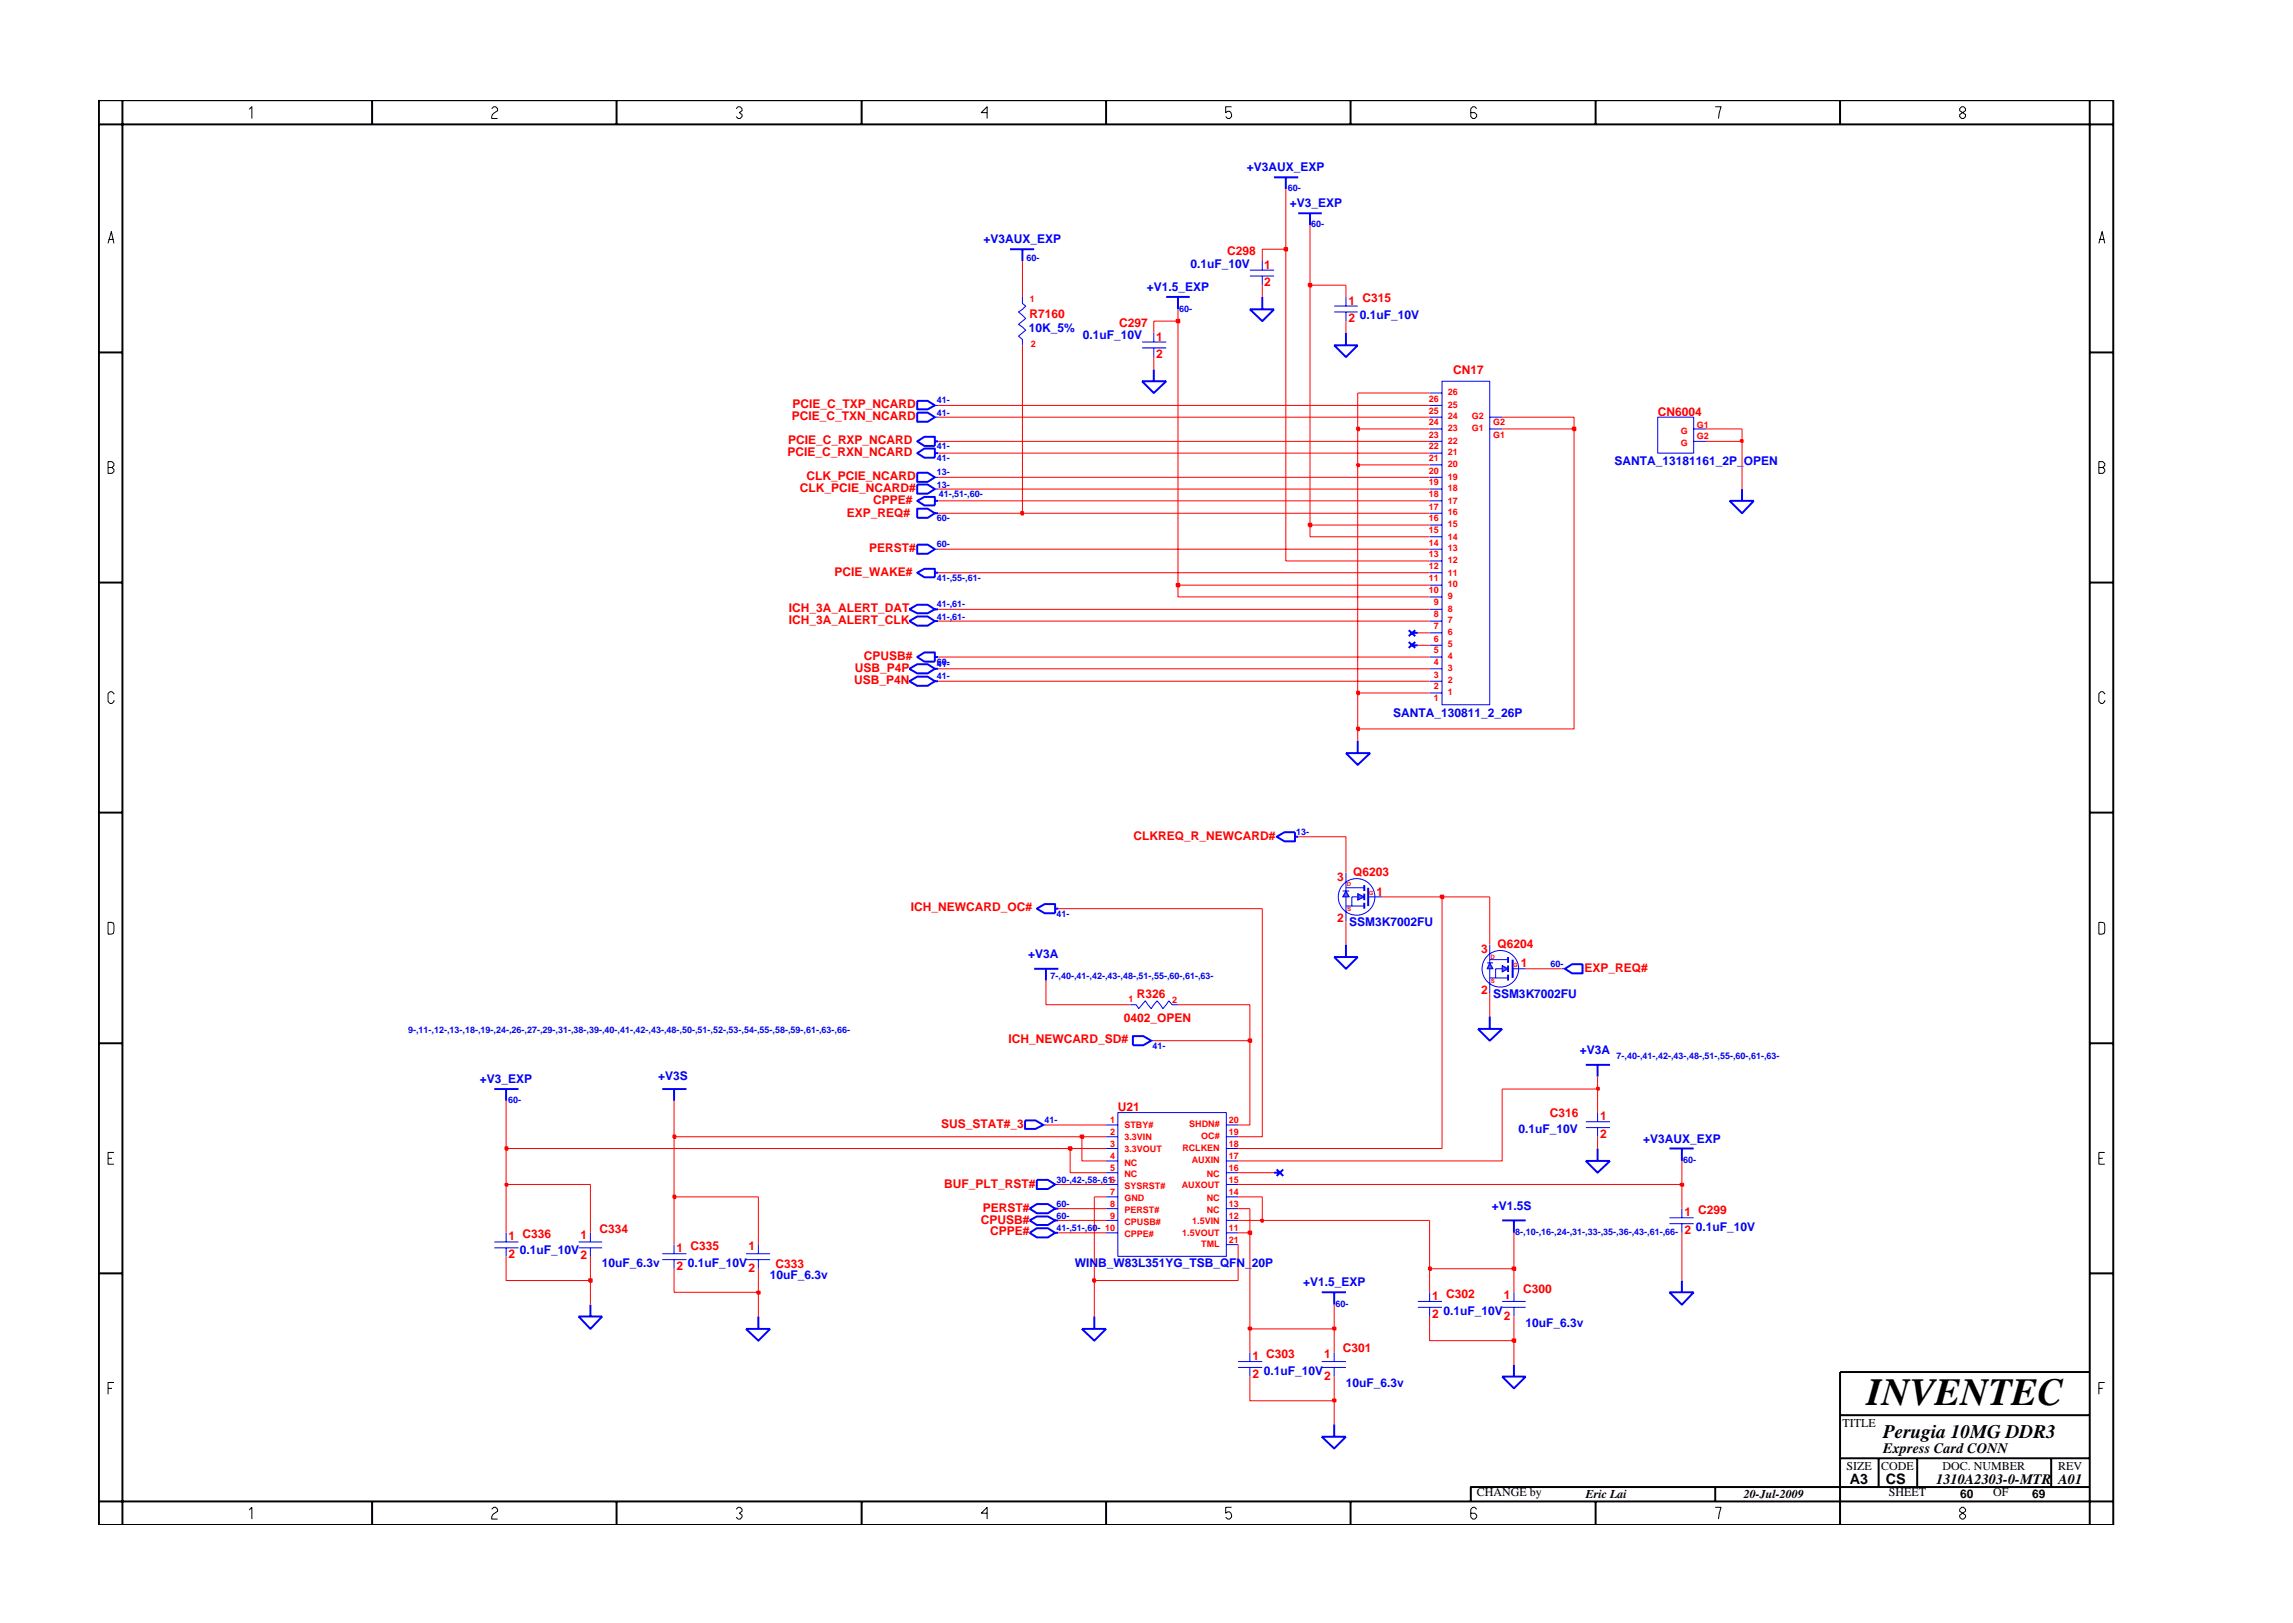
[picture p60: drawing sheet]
<svg xmlns="http://www.w3.org/2000/svg" width="297mm" height="210mm" viewBox="0 0 297 210" stroke-linecap="round" stroke-linejoin="round" font-family="sans-serif">
<defs><g id="words">
<text font-size="5" x="241.8" y="182">INVENTEC</text>
<text font-size="2.5" x="244" y="186.3">Perugia 10MG DDR3</text>
<g font-size="1.9">
<text x="244" y="188.2">Express Card CONN</text>
<text x="239.6" y="192.2">A3</text>
<text x="244.3" y="192.3">CS</text>
<text x="250.8" y="192.2">1310A2303-0-MTR A01</text>
</g>
<g font-size="1.6" fill="#00f">
<text x="161.5" y="22.2">+V3AUX_EXP</text>
<text x="167.1" y="26.9">+V3_EXP</text>
<text x="127.4" y="31.5">+V3AUX_EXP</text>
<text x="154.2" y="34.7">0.1uF_10V</text>
<text x="148.6" y="37.7">+V1.5_EXP</text>
<text x="176.2" y="41.3">0.1uF_10V</text>
<text x="133.3" y="43">10K_5%</text>
<text x="140.3" y="44">0.1uF_10V</text>
<text x="209.2" y="60.2">SANTA_13181161_2P_OPEN</text>
<text x="180.5" y="92.9">SANTA_130811_2_26P</text>
<text x="133.2" y="124.1">+V3A</text>
<text x="174.8" y="120">SSM3K7002FU</text>
<text x="193.4" y="129.3">SSM3K7002FU</text>
<text x="204.6" y="136.6">+V3A</text>
<text x="62.2" y="140.2">+V3_EXP</text>
<text x="85.3" y="139.9">+V3S</text>
<text x="196.7" y="146.8">0.1uF_10V</text>
<text x="212.8" y="148">+V3AUX_EXP</text>
<text x="193.3" y="156.7">+V1.5S</text>
<text x="219.7" y="159.5">0.1uF_10V</text>
<text x="67.4" y="162.5">0.1uF_10V</text>
<text x="78" y="164.2">10uF_6.3v</text>
<text x="89.1" y="164.1">0.1uF_10V</text>
<text x="99.7" y="165.7">10uF_6.3v</text>
<text x="139.2" y="164.2">WINB_W83L351YG_TSB_QFN_20P</text>
<text x="168.8" y="166.7">+V1.5_EXP</text>
<text x="187" y="170.3">0.1uF_10V</text>
<text x="197.6" y="171.9">10uF_6.3v</text>
<text x="163.7" y="178.1">0.1uF_10V</text>
<text x="174.3" y="179.7">10uF_6.3v</text>
</g>
<g font-size="1.6" fill="#f00">
<text x="159" y="33">C298</text>
<text x="163.8" y="34.8">1</text>
<text x="133.4" y="41.2">R7160</text>
<text x="163.8" y="37.1">2</text>
<text x="174.7" y="39.5">1 C315</text>
<text x="174.7" y="41.8">2</text>
<text x="145" y="42.4">C297</text>
<text x="149.8" y="44.1">1</text>
<text x="149.8" y="46.4">2</text>
<text x="102.7" y="52.8">PCIE_C_TXP_NCARD</text>
<text x="188.2" y="48.4">CN17</text>
<text x="214.7" y="53.9">CN6004</text>
<text x="102" y="59">PCIE_C_RXN_NCARD</text>
<text x="102.1" y="57.5">PCIE_C_RXP_NCARD</text>
<text x="102.6" y="54.5">PCIE_C_TXN_NCARD</text>
<text x="103.6" y="63.8">CLK_PCIE_NCARD#</text>
<text x="104.5" y="62.2">CLK_PCIE_NCARD</text>
<text x="113.1" y="65.3">CPPE#</text>
<text x="109.7" y="67">EXP_REQ#</text>
<text x="112.6" y="71.5">PERST#</text>
<text x="108.1" y="74.6">PCIE_WAKE#</text>
<text x="102.2" y="80.9">ICH_3A_ALERT_CLK</text>
<text x="102.2" y="79.3">ICH_3A_ALERT_DAT</text>
<text x="110.6" y="88.6">USB_P4N</text>
<text x="110.7" y="87.1">USB_P4P</text>
<text x="111.9" y="85.4">CPUSB#</text>
<text x="146.8" y="108.8">CLKREQ_R_NEWCARD#</text>
<text x="175.3" y="113.5">Q6203</text>
<text x="118" y="118">ICH_NEWCARD_OC#</text>
<text x="173.2" y="119.4">2</text>
<text x="173.2" y="114.2">3</text>
<text x="178.3" y="116">1</text>
<text x="191.9" y="123.5">3</text>
<text x="194" y="122.8">Q6204</text>
<text x="197" y="125.3">1</text>
<text x="205.3" y="125.9">EXP_REQ#</text>
<text x="147.3" y="129.2">R326</text>
<text x="191.9" y="128.7">2</text>
<text x="130.6" y="135.1">ICH_NEWCARD_SD#</text>
<text x="145.6" y="132.4">0402_OPEN</text>
<text x="144.8" y="144">U21</text>
<text x="121.9" y="146.1">SUS_STAT#_3</text>
<text x="200.8" y="144.7">C316</text>
<text x="207.3" y="145.1">1</text>
<text x="207.3" y="147.4">2</text>
<text x="122.3" y="153.9">BUF_PLT_RST#</text>
<text x="65.9" y="160.6">1 C336</text>
<text x="75.2" y="160.5">1</text>
<text x="77.7" y="159.7">C334</text>
<text x="97" y="162">1</text>
<text x="127.1" y="158.5">CPUSB#</text>
<text x="127.3" y="157">PERST#</text>
<text x="128.3" y="160">CPPE#</text>
<text x="218.2" y="157.6">1 C299</text>
<text x="218.2" y="159.9">2</text>
<text x="65.9" y="163">2</text>
<text x="75.2" y="163.2">2</text>
<text x="87.6" y="162.2">1 C335</text>
<text x="87.6" y="164.5">2</text>
<text x="97" y="164.8">2</text>
<text x="100.4" y="164.3">C333</text>
<text x="197.3" y="167.5">C300</text>
<text x="185.5" y="168.4">1 C302</text>
<text x="185.5" y="170.7">2</text>
<text x="194.8" y="168.3">1</text>
<text x="194.8" y="170.9">2</text>
<text x="162.2" y="176.2">1 C303</text>
<text x="162.2" y="178.5">2</text>
<text x="171.5" y="176">1</text>
<text x="171.5" y="178.7">2</text>
<text x="173.9" y="175.2">C301</text>
</g>
<g font-size="1.6">
<text x="238.7" y="184.8">TITLE</text>
<text x="239.2" y="190.4">SIZE</text>
<text x="243.7" y="190.4">CODE</text>
<text x="251.6" y="190.4">DOC. NUMBER</text>
<text x="266.6" y="190.4">REV</text>
<text x="191.3" y="193.9">CHANGE by</text>
<text x="205.4" y="194.1">Eric Lai</text>
<text x="225.9" y="194.1">20-Jul-2009</text>
<text x="244.7" y="193.9">SHEET</text>
<text x="253.9" y="194.1">60</text>
<text x="258.2" y="193.9">OF</text>
<text x="263.3" y="194.1">69</text>
</g>
<g font-size="1.2" fill="#00f">
<text x="166.8" y="24.8">60-</text>
<text x="169.9" y="29.4">60-</text>
<text x="133" y="33.8">60-</text>
<text x="152.8" y="40.4">60-</text>
<text x="121.4" y="53.9">41-</text>
<text x="121.4" y="52.3">41-</text>
<text x="121.4" y="58.2">41-</text>
<text x="121.4" y="59.7">41-</text>
<text x="121.4" y="61.6">13-</text>
<text x="121.4" y="63.2">13-</text>
<text x="121.6" y="64.4">41-,51-,60-</text>
<text x="121.4" y="70.9">60-</text>
<text x="121.4" y="67.5">60-</text>
<text x="121.4" y="75.3">41-,55-,61-</text>
<text x="121.4" y="80.3">41-,61-</text>
<text x="121.4" y="78.7">41-,61-</text>
<text x="121.4" y="86.2">60-</text>
<text x="121.4" y="86.5">41-</text>
<text x="121.4" y="88">41-</text>
<text x="167.9" y="108.2">13-</text>
<text x="136.8" y="118.8">41-</text>
<text x="200.9" y="125.3">60-</text>
<text x="136.1" y="126.8">7-,40-,41-,42-,43-,48-,51-,55-,60-,61-,63-</text>
<text x="52.9" y="133.8">9-,11-,12-,13-,18-,19-,24-,26-,27-,29-,31-,38-,39-,40-,41-,42-,43-,48-,50-,51-,52-,53-,54-,55-,58-,59-,61-,63-,66-</text>
<text x="149.3" y="135.9">41-</text>
<text x="209.4" y="137.2">7-,40-,41-,42-,43-,48-,51-,55-,60-,61-,63-</text>
<text x="65.8" y="142.9">60-</text>
<text x="135.3" y="145.5">41-</text>
<text x="136.8" y="153.3">30-,42-,58-,61-</text>
<text x="218" y="150.7">60-</text>
<text x="136.8" y="156.4">60-</text>
<text x="136.8" y="157.9">60-</text>
<text x="136.8" y="159.5">41-,51-,60- 10</text>
<text x="196.3" y="160">8-,10-,16-,24-,31-,33-,35-,36-,43-,61-,66-</text>
<text x="173" y="169.3">60-</text>
</g>
<g font-size="1.2" fill="#f00">
<text x="133.4" y="39.1">1</text>
<text x="133.5" y="45">2</text>
<text x="185.1" y="52">26</text>
<text x="185.1" y="53.6">25</text>
<text x="187.6" y="52.8">25</text>
<text x="187.6" y="51.2">26</text>
<text x="185.1" y="59.7">21</text>
<text x="185.1" y="58.2">22</text>
<text x="185.1" y="56.7">23</text>
<text x="185.1" y="55.1">24</text>
<text x="187.6" y="59">21</text>
<text x="187.6" y="57.5">22</text>
<text x="187.6" y="55.9">23</text>
<text x="187.6" y="54.3">24</text>
<text x="190.7" y="55.9">G1</text>
<text x="190.7" y="54.3">G2</text>
<text x="193.4" y="56.7">G1</text>
<text x="193.4" y="55.1">G2</text>
<text x="217.7" y="57.8">G</text>
<text x="217.7" y="56.2">G</text>
<text x="219.8" y="55.4">G1</text>
<text x="219.8" y="56.9">G2</text>
<text x="185.1" y="62.9">19</text>
<text x="185.1" y="61.4">20</text>
<text x="185.1" y="64.4">18</text>
<text x="187.6" y="62.1">19</text>
<text x="187.6" y="60.5">20</text>
<text x="187.6" y="65.3">17</text>
<text x="187.6" y="63.6">18</text>
<text x="185.1" y="70.7">14</text>
<text x="185.1" y="69.1">15</text>
<text x="185.1" y="67.5">16</text>
<text x="185.1" y="66">17</text>
<text x="187.6" y="71.4">13</text>
<text x="187.6" y="69.9">14</text>
<text x="187.6" y="68.3">15</text>
<text x="187.6" y="66.8">16</text>
<text x="185.1" y="76.9">10</text>
<text x="185.1" y="75.3">11</text>
<text x="185.1" y="73.7">12</text>
<text x="185.1" y="72.2">13</text>
<text x="187.6" y="77.6">9</text>
<text x="187.6" y="76.1">10</text>
<text x="187.6" y="74.6">11</text>
<text x="187.6" y="73">12</text>
<text x="185.7" y="83.1">6</text>
<text x="185.7" y="81.5">7</text>
<text x="185.7" y="80">8</text>
<text x="185.7" y="78.4">9</text>
<text x="187.6" y="83.9">5</text>
<text x="187.6" y="82.3">6</text>
<text x="187.6" y="80.7">7</text>
<text x="187.6" y="79.2">8</text>
<text x="185.7" y="87.8">3</text>
<text x="185.7" y="86.2">4</text>
<text x="185.7" y="84.6">5</text>
<text x="185.7" y="89.3">2</text>
<text x="187.6" y="86.9">3</text>
<text x="187.6" y="85.4">4</text>
<text x="187.6" y="88.5">2</text>
<text x="185.7" y="90.8">1</text>
<text x="187.6" y="90.1">1</text>
<text x="146.2" y="129.8">1</text>
<text x="151.9" y="129.9">2</text>
<text x="143.8" y="145.5">1</text>
<text x="143.8" y="147.1">2</text>
<text x="143.8" y="148.6">3</text>
<text x="145.7" y="146.2">STBY#</text>
<text x="145.7" y="147.7">3.3VIN</text>
<text x="145.7" y="149.2">3.3VOUT</text>
<text x="153.2" y="149.1">RCLKEN</text>
<text x="154.1" y="146">SHDN#</text>
<text x="155.6" y="147.5">OC#</text>
<text x="159.2" y="147.1">19</text>
<text x="159.2" y="148.6">18</text>
<text x="159.2" y="145.5">20</text>
<text x="143.8" y="153.3">6</text>
<text x="143.8" y="154.8">7</text>
<text x="143.8" y="150.1">4</text>
<text x="143.8" y="151.8">5</text>
<text x="145.7" y="154">SYSRST#</text>
<text x="145.7" y="155.6">GND</text>
<text x="145.7" y="151">NC</text>
<text x="145.7" y="152.5">NC</text>
<text x="153.1" y="153.9">AUXOUT</text>
<text x="154.4" y="150.7">AUXIN</text>
<text x="156.3" y="155.6">NC</text>
<text x="156.3" y="152.5">NC</text>
<text x="159.2" y="154.8">14</text>
<text x="159.2" y="151.8">16</text>
<text x="159.2" y="150.1">17</text>
<text x="159.2" y="153.3">15</text>
<text x="143.8" y="157.9">9</text>
<text x="143.8" y="156.4">8</text>
<text x="145.7" y="158.7">CPUSB#</text>
<text x="145.7" y="157.2">PERST#</text>
<text x="145.7" y="160.3">CPPE#</text>
<text x="153.2" y="160.1">1.5VOUT</text>
<text x="154.5" y="158.5">1.5VIN</text>
<text x="155.6" y="161.5">TML</text>
<text x="156.3" y="157.2">NC</text>
<text x="159.2" y="161.1">21</text>
<text x="159.2" y="157.9">12</text>
<text x="159.2" y="159.5">11</text>
<text x="159.2" y="156.4">13</text>
</g>
<g font-size=".8" fill="#f00">
<text x="174.5" y="114.8">D</text>
<text x="174.5" y="118">S</text>
<text x="177.3" y="116">G</text>
<text x="193.1" y="124.2">D</text>
<text x="196" y="125.3">G</text>
<text x="193.1" y="127.3">S</text>
</g>
</g></defs>
<g fill="none" stroke="#00f" stroke-width=".13">
<path d="M121.1 71.1h.4M177.2 116.2h1.8M149.1 134.8h.4M76.5 159.7v1.2M205.4 145.3h3.2M205.4 146.1h3.2M207 144.1v1.2M207 146.1v1.2M75 160.9h3M75 161.7h3M76.5 161.7v1.1M96.6 162.4h3.2"/>
<path d="M96.6 163.2h3.2M98.2 161.2v1.2M98.2 163.2v1.2M171.2 176.4h3.2M171.2 177.2h3.2M172.8 175.2v1.2M172.8 177.2v1.1M194.6 168.6h3M194.6 169.4h3M196.1 167.4v1.2M196.1 169.4v1.1"/>
</g>
<g fill="none" stroke="#00f" stroke-width=".25">
<path d="M151.1 38.5h3M152.6 38.5v1.6M118.8 70.6h1.4l.9 .5-.9 .6h-1.4zM117.8 88.3l1-.6h1.4l.9 .6-.9 .5h-1.4zM118.8 85.1l.9-.6h1.4v1.2h-1.4zM121.1 85.1h.4M121.1 88.3h.4M182.5 81.6l.8 .8M182.9 82h.8M183.3 81.6l-.8 .8M177.2 115v2.4M146.8 134.2h1.3l1 .6-1 .6h-1.3z"/>
<path d="M133.4 156.6l.9-.6h1.4l1 .6-1 .6h-1.4zM136.7 156.6h.4M216.3 148.8h3.1M217.9 148.8v1.6M140.2 172.2h3.1l-1.5 1.5zM141.8 170.5v1.7M216.3 167.4h3.1l-1.5 1.6zM217.9 165.9v1.5"/>
</g>
<path d="M174.4 115.4l.4 .8h-.9z" fill="#3c3cc8"/>
<path d="M173.9 115.4h.9M174.4 115.4l.4 .8h-.9z" fill="none" stroke="#00f" stroke-width=".13"/>
<path d="M175.9 115.8l.8 .4-.8 .4z" fill="#3c3cc8"/>
<g fill="none" stroke="#00f" stroke-width=".13">
<path d="M174.4 117.4h2.3M174.4 115h2.3M174.4 113.1v2.3M174.4 116.2v3.1M175.9 115.8l.8 .4-.8 .4zM175.9 116.2h-.8v1.2M195.9 125.5h1.7"/>
<circle cx="175.7" cy="116.2" r="2.37"/>
</g>
<path d="M176.7 114.7v.7M176.7 115.8v.8M176.7 117v.7M195.9 124.3v2.4" fill="none" stroke="#00f" stroke-width=".25"/>
<path d="M193 124.7l.4 .8h-.8z" fill="#3c3cc8"/>
<path d="M192.6 124.7h.8M193 124.7l.4 .8h-.8z" fill="none" stroke="#00f" stroke-width=".13"/>
<path d="M194.6 125.1l.8 .4-.8 .4z" fill="#3c3cc8"/>
<g fill="none" stroke="#00f" stroke-width=".13">
<path d="M132.4 38.5v.8l.5 .4-1 .7 1 .9-1 .7 1 .8-1 .7 .5 .5v.7M161.9 35h3.1M161.9 35.8h3.1M163.5 33.8v1.2M163.5 35.8v1.1M172.8 39.7h3.1M174.4 38.5v1.2M121.1 54h.4M121.1 52.5h.4M147.9 44.3h3.2M147.9 45.1h3.2M149.5 43.1v1.2"/>
<path d="M149.5 45.1v1.2M172.8 40.4h3.1M174.4 40.4v1.2M185.2 54h1.6M185.2 57.2h1.6M185.2 58.7h1.6M185.2 55.6h1.6M185.2 52.5h1.6M185.2 50.9h1.6M186.8 49.4h6.2v41.9h-6.2zM193 54h1.6M193 55.6h1.6"/>
<path d="M214.7 54h4.7v4.7h-4.7zM219.4 57.2h1.6M219.4 55.6h1.6M121.1 63.4h.4M121.1 61.8h.4M185.2 63.4h1.6M185.2 78.9h1.6M185.2 75.8h1.6M185.2 77.3h1.6M185.2 72.7h1.6M185.2 74.2h1.6M185.2 69.5h1.6"/>
<path d="M185.2 71.1h1.6M185.2 66.5h1.6M185.2 68h1.6M185.2 64.9h1.6M185.2 60.2h1.6M185.2 61.8h1.6M185.2 88.3h1.6M185.2 89.8h1.6M185.2 85.1h1.6M185.2 86.6h1.6M185.2 82h1.6M185.2 83.6h1.6"/>
<path d="M185.2 80.5h1.6M146.4 130.2h.8l.3 .5 .9-1 .7 1 .8-1 .8 1 .7-1 .4 .5h.8M193 126.7h2.4M193 124.3h2.4M193 122.4v2.3M193 125.5v3.1M194.6 125.1l.8 .4-.8 .4zM194.6 125.5h-.9v1.2M202.3 125.5h.4M65.6 159.7v1.2M135.2 145.7h.3M136.7 153.4h.4"/>
<path d="M143.3 153.4h1.5M143.3 145.7h1.5M143.3 147.3h1.5M143.3 148.8h1.5M143.3 150.4h1.5M143.3 151.9h1.5M143.3 155.1h1.5M143.3 156.6h1.5M143.3 158.1h1.5M143.3 159.7h1.5M144.8 144.1h14.1v18.7h-14.1zM158.9 153.4h1.5"/>
<path d="M158.9 145.7h1.5M158.9 147.3h1.5M158.9 148.8h1.5M158.9 150.4h1.5M158.9 151.9h1.5M158.9 155.1h1.5M158.9 156.6h1.5M158.9 158.1h1.5M158.9 159.7h1.5M216.3 157.8h3.1M216.3 158.5h3.1M217.9 156.6v1.2"/>
<path d="M217.9 158.5v1.2M64 160.9h3.2M64 161.7h3.2M65.6 161.7v1.1M85.8 162.4h3.1M85.8 163.2h3.1M87.3 161.2v1.2M87.3 163.2v1.2M158.9 161.2h1.5M160.4 176.4h3.1M160.4 177.2h3.1M161.9 175.2v1.2"/>
<path d="M161.9 177.2v1.1M183.7 168.6h3.1M183.7 169.4h3.1M185.2 167.4v1.2M185.2 169.4v1.1"/>
<circle cx="194.4" cy="125.5" r="2.37"/>
</g>
<g fill="none" stroke="#00f" stroke-width=".25">
<path d="M130.8 32.3h3.2M132.4 32.3v1.5M163.5 38.5v1.6M165 23h3.2M166.6 23v1.5M168.2 27.6h3M169.7 27.6v1.6M118.8 53.5h1.4l.9 .5-.9 .6h-1.4zM118.8 58.7l.9-.6h1.4v1.2h-1.4zM118.8 57.2l.9-.6h1.4v1.2h-1.4zM118.8 51.9h1.4l.9 .6-.9 .5h-1.4zM121.1 58.7h.4"/>
<path d="M121.1 57.2h.4M147.9 49.4h3.2l-1.6 1.5zM149.5 47.9v1.5M161.9 40.1h3.1l-1.5 1.5zM172.8 44.7h3.1l-1.5 1.6zM174.4 43.1v1.6M117.8 78.9l1-.6h1.4l.9 .6-.9 .5h-1.4zM118.8 62.8h1.4l.9 .6-.9 .6h-1.4zM118.8 64.9l.9-.5h1.4v1.1h-1.4zM118.8 74.2l.9-.5h1.4v1.1h-1.4zM118.8 65.9h1.4l.9 .6-.9 .6h-1.4zM118.8 61.2h1.4l.9 .6-.9 .6h-1.4z"/>
<path d="M121.1 64.9h.4M121.1 78.9h.4M121.1 74.2h.4M121.1 66.5h.4M224.1 64.9h3.1l-1.5 1.6zM225.7 63.4v1.5M117.8 80.5l1-.6h1.4l.9 .6-.9 .6h-1.4zM117.8 86.6l1-.6h1.4l.9 .6-.9 .6h-1.4zM121.1 80.5h.4M121.1 86.6h.4M174.4 97.6h3.1l-1.6 1.5zM175.9 96v1.6"/>
<path d="M182.5 83.2l.8 .7M182.9 83.6h.8M183.3 83.2l-.8 .7M134.3 117.7l1-.6h1.4v1.2h-1.4zM136.7 117.7h.4M165.4 108.4l1-.6h1.4v1.2h-1.4zM167.8 108.4h.4M134 125.5h3.1M135.5 125.5v1.5M172.8 124h3.1l-1.5 1.5zM174.4 122.4v1.6M191.5 133.3h3.1l-1.6 1.5z"/>
<path d="M193 131.7v1.6M195.4 124v.7M195.4 125.1v.8M195.4 126.3v.7M202.7 125.5l1-.6h1.3v1.2h-1.3zM205.4 138h3.2M207 138v1.5M64 141.1h3.2M65.6 141.1v1.5M85.8 141.1h3.1M87.3 141.1v1.5M132.8 145.1h1.3l1.1 .6-1.1 .5h-1.3z"/>
<path d="M133.4 159.7l.9-.6h1.4l1 .6-1 .6h-1.4zM133.4 158.1l.9-.5h1.4l1 .5-1 .6h-1.4zM134.3 152.9h1.4l1 .5-1 .6h-1.4zM136.7 158.1h.4M136.7 159.7h.4M165 151.9h.8M165.4 151.5l.8 .8M166.2 151.5l-.8 .8M194.6 158.1h3M196.1 158.1v1.6M205.4 150.4h3.2l-1.6 1.5zM207 148.8v1.6"/>
<path d="M75 170.5h3l-1.5 1.7zM76.5 169v1.5M96.6 172.2h3.2l-1.6 1.5zM98.2 170.5v1.7M171.2 167.4h3.2M172.8 167.4v1.6M194.6 178.3h3l-1.5 1.6zM196.1 176.8v1.5M171.2 186.1h3.2l-1.6 1.5zM172.8 184.5v1.6"/>
</g>
<path d="M161.9 178.3v3.2h10.9v3" fill="none" stroke="#f00" stroke-width=".13"/>
<path d="M172.7 181.3h.3v.3h-.3z" fill="#8e2323"/>
<path d="M172.7 181.3h.3v.3h-.3z" fill="none" stroke="#f00" stroke-width=".25"/>
<path d="M161.9 172.2v3M172.8 172.2v3M172.8 178.3v3.2M185.2 170.5v3.2h10.9v3.1" fill="none" stroke="#f00" stroke-width=".13"/>
<path d="M195.9 173.5h.4v.3h-.4z" fill="#8e2323"/>
<path d="M195.9 173.5h.4v.3h-.4z" fill="none" stroke="#f00" stroke-width=".25"/>
<path d="M196.1 170.5v3.2" fill="none" stroke="#f00" stroke-width=".13"/>
<path d="M161.7 172h.4v.2h-.4z" fill="#8e2323"/>
<path d="M161.7 172h.4v.2h-.4z" fill="none" stroke="#f00" stroke-width=".25"/>
<path d="M161.9 159.7v12.5h10.9" fill="none" stroke="#f00" stroke-width=".13"/>
<path d="M172.7 172h.3v.2h-.3z" fill="#8e2323"/>
<path d="M172.7 172h.3v.2h-.3z" fill="none" stroke="#f00" stroke-width=".25"/>
<path d="M76.5 165.9v3.1M87.3 164.4v3h10.9v3.1M141.8 165.9v4.6M172.8 169v3.2" fill="none" stroke="#f00" stroke-width=".13"/>
<path d="M98.1 167.3h.3v.3h-.3z" fill="#8e2323"/>
<path d="M98.1 167.3h.3v.3h-.3z" fill="none" stroke="#f00" stroke-width=".25"/>
<path d="M65.6 162.8v3.1h10.9M98.2 164.4v3M185.2 164.4v3M196.1 164.4v3" fill="none" stroke="#f00" stroke-width=".13"/>
<path d="M76.3 165.7h.4v.4h-.4z" fill="#8e2323"/>
<path d="M76.3 165.7h.4v.4h-.4z" fill="none" stroke="#f00" stroke-width=".25"/>
<path d="M76.5 162.8v3.1" fill="none" stroke="#f00" stroke-width=".13"/>
<path d="M141.6 165.7h.2v.4h-.2z" fill="#8e2323"/>
<path d="M141.6 165.7h.2v.4h-.2z" fill="none" stroke="#f00" stroke-width=".25"/>
<path d="M141.8 155.1v10.8h18.6v-4.7M217.9 159.7v6.2" fill="none" stroke="#f00" stroke-width=".13"/>
<path d="M185.1 164.2h.3v.3h-.3z" fill="#8e2323"/>
<path d="M185.1 164.2h.3v.3h-.3z" fill="none" stroke="#f00" stroke-width=".25"/>
<path d="M185.2 158.1v6.3h10.9" fill="none" stroke="#f00" stroke-width=".13"/>
<path d="M195.9 164.2h.4v.3h-.4z" fill="#8e2323"/>
<path d="M195.9 164.2h.4v.3h-.4z" fill="none" stroke="#f00" stroke-width=".25"/>
<path d="M65.6 153.4v6.3M76.5 153.4v6.3M87.3 155.1v6.1M98.2 155.1v6.1M137.1 159.7h6.2M160.4 159.7h1.5M196.1 159.7v4.7" fill="none" stroke="#f00" stroke-width=".13"/>
<path d="M161.7 159.5h.4v.4h-.4z" fill="#8e2323"/>
<path d="M161.7 159.5h.4v.4h-.4z" fill="none" stroke="#f00" stroke-width=".25"/>
<path d="M137.1 158.1h6.2M160.4 158.1h3.1M161.9 156.6v3.1" fill="none" stroke="#f00" stroke-width=".13"/>
<path d="M163.4 158h.2v.3h-.2z" fill="#8e2323"/>
<path d="M163.4 158h.2v.3h-.2z" fill="none" stroke="#f00" stroke-width=".25"/>
<path d="M137.1 156.6h6.2M160.4 156.6h1.5M163.5 155.1v3h21.7M217.9 153.4v3.2" fill="none" stroke="#f00" stroke-width=".13"/>
<path d="M87.2 154.9h.3v.3h-.3z" fill="#8e2323"/>
<path d="M87.2 154.9h.3v.3h-.3z" fill="none" stroke="#f00" stroke-width=".25"/>
<path d="M87.3 147.3v7.8h10.9M141.8 155.1h1.5M160.4 155.1h3.1" fill="none" stroke="#f00" stroke-width=".13"/>
<path d="M65.5 153.4h.2v.2h-.2z" fill="#8e2323"/>
<path d="M65.5 153.4h.2v.2h-.2z" fill="none" stroke="#f00" stroke-width=".25"/>
<path d="M65.6 148.8v4.6h10.9M137.1 153.4h6.2M160.4 153.4h57.5" fill="none" stroke="#f00" stroke-width=".13"/>
<path d="M217.7 153.4h.3v.2h-.3z" fill="#8e2323"/>
<path d="M217.7 153.4h.3v.2h-.3z" fill="none" stroke="#f00" stroke-width=".25"/>
<path d="M138.6 148.8v3.1h4.7M140.2 147.3v3.1h3.1M160.4 151.9h4.6M194.6 141.1v9.3h-34.2M217.9 150.4v3" fill="none" stroke="#f00" stroke-width=".13"/>
<path d="M65.5 148.6h.2v.4h-.2z" fill="#8e2323"/>
<path d="M65.5 148.6h.2v.4h-.2z" fill="none" stroke="#f00" stroke-width=".25"/>
<path d="M65.6 142.6v6.2h73" fill="none" stroke="#f00" stroke-width=".13"/>
<path d="M138.5 148.6h.3v.4h-.3z" fill="#8e2323"/>
<path d="M138.5 148.6h.3v.4h-.3z" fill="none" stroke="#f00" stroke-width=".25"/>
<path d="M186.8 116.2v32.6h-26.4M138.6 148.8h4.7M207 147.3v1.5" fill="none" stroke="#f00" stroke-width=".13"/>
<path d="M87.2 147.1h.3v.3h-.3z" fill="#8e2323"/>
<path d="M87.2 147.1h.3v.3h-.3z" fill="none" stroke="#f00" stroke-width=".25"/>
<path d="M87.3 142.6v4.7h52.9" fill="none" stroke="#f00" stroke-width=".13"/>
<path d="M140 147.1h.3v.3h-.3z" fill="#8e2323"/>
<path d="M140 147.1h.3v.3h-.3z" fill="none" stroke="#f00" stroke-width=".25"/>
<path d="M163.5 117.7v29.6h-3.1M161.9 134.8v10.9h-1.5M135.5 145.7h7.8M140.2 147.3h3.1M194.6 141.1h12.4v3" fill="none" stroke="#f00" stroke-width=".13"/>
<path d="M206.9 140.9h.2v.3h-.2z" fill="#8e2323"/>
<path d="M206.9 140.9h.2v.3h-.2z" fill="none" stroke="#f00" stroke-width=".25"/>
<path d="M149.5 134.8h12.4M207 139.5v1.6" fill="none" stroke="#f00" stroke-width=".13"/>
<path d="M161.7 134.6h.4v.4h-.4z" fill="#8e2323"/>
<path d="M161.7 134.6h.4v.4h-.4z" fill="none" stroke="#f00" stroke-width=".25"/>
<path d="M137.1 117.7h26.4M174.4 119.3v3.1M179 116.2h7.8M193 116.2v6.2M135.5 127v3.2h10.9M152.6 130.2h9.3v4.6M193 128.6v3.1M197.6 125.5h4.7" fill="none" stroke="#f00" stroke-width=".13"/>
<path d="M186.6 116h.4v.4h-.4z" fill="#8e2323"/>
<path d="M186.6 116h.4v.4h-.4z" fill="none" stroke="#f00" stroke-width=".25"/>
<path d="M175.9 94.4v1.6M168.2 108.4h6.2v4.7M186.8 116.2h6.2" fill="none" stroke="#f00" stroke-width=".13"/>
<path d="M175.8 94.3h.3v.3h-.3z" fill="#8e2323"/>
<path d="M175.8 94.3h.3v.3h-.3z" fill="none" stroke="#f00" stroke-width=".25"/>
<path d="M203.9 55.6v38.8h-28v-4.6" fill="none" stroke="#f00" stroke-width=".13"/>
<path d="M175.8 89.6h.3v.3h-.3z" fill="#8e2323"/>
<path d="M175.8 89.6h.3v.3h-.3z" fill="none" stroke="#f00" stroke-width=".25"/>
<path d="M121.5 78.9h63.7M152.6 75.8v1.5h32.6M175.9 60.2v29.6h9.3M121.5 88.3h63.7M121.5 86.6h63.7M121.5 85.1h63.7M121.5 80.5h63.7M183.7 83.6h1.5M183.7 82h1.5" fill="none" stroke="#f00" stroke-width=".13"/>
<path d="M152.4 75.6h.4v.4h-.4z" fill="#8e2323"/>
<path d="M152.4 75.6h.4v.4h-.4z" fill="none" stroke="#f00" stroke-width=".25"/>
<path d="M166.6 32.3v40.4h18.6M152.6 41.6v34.2h32.6M121.5 74.2h63.7M121.5 71.1h63.7M169.7 68v1.5h15.5" fill="none" stroke="#f00" stroke-width=".13"/>
<path d="M169.5 67.8h.4v.4h-.4z" fill="#8e2323"/>
<path d="M169.5 67.8h.4v.4h-.4z" fill="none" stroke="#f00" stroke-width=".25"/>
<path d="M169.7 36.9v31.1h15.5M121.5 66.5h10.9" fill="none" stroke="#f00" stroke-width=".13"/>
<path d="M132.3 66.3h.2v.4h-.2z" fill="#8e2323"/>
<path d="M132.3 66.3h.2v.4h-.2z" fill="none" stroke="#f00" stroke-width=".25"/>
<path d="M132.4 44.7v21.8h52.8M225.7 57.2v6.2M121.5 64.9h63.7M121.5 63.4h63.7M121.5 61.8h63.7" fill="none" stroke="#f00" stroke-width=".13"/>
<path d="M175.8 60.1h.3v.3h-.3z" fill="#8e2323"/>
<path d="M175.8 60.1h.3v.3h-.3z" fill="none" stroke="#f00" stroke-width=".25"/>
<path d="M121.5 58.7h63.7M121.5 57.2h63.7M175.9 55.6v4.6h9.3M221 57.2h4.7" fill="none" stroke="#f00" stroke-width=".13"/>
<path d="M225.5 57h.2v.3h-.2z" fill="#8e2323"/>
<path d="M225.5 57h.2v.3h-.2z" fill="none" stroke="#f00" stroke-width=".25"/>
<path d="M225.7 55.6v1.6" fill="none" stroke="#f00" stroke-width=".13"/>
<path d="M175.8 55.4h.3v.3h-.3z" fill="#8e2323"/>
<path d="M175.8 55.4h.3v.3h-.3z" fill="none" stroke="#f00" stroke-width=".25"/>
<path d="M175.9 50.9v4.7h9.3M194.6 55.6h9.3" fill="none" stroke="#f00" stroke-width=".13"/>
<path d="M203.7 55.4h.4v.3h-.4z" fill="#8e2323"/>
<path d="M203.7 55.4h.4v.3h-.4z" fill="none" stroke="#f00" stroke-width=".25"/>
<path d="M121.5 54h63.7M121.5 52.5h63.7M149.5 46.3v1.6M152.6 41.6h-3.1v1.5M174.4 41.6v1.5M175.9 50.9h9.3M194.6 54h9.3v1.6M221 55.6h4.7" fill="none" stroke="#f00" stroke-width=".13"/>
<path d="M152.4 41.4h.4v.4h-.4z" fill="#8e2323"/>
<path d="M152.4 41.4h.4v.4h-.4z" fill="none" stroke="#f00" stroke-width=".25"/>
<path d="M132.4 33.8v4.7M163.5 36.9v1.6M174.4 36.9v1.6M152.6 40.1v1.5" fill="none" stroke="#f00" stroke-width=".13"/>
<path d="M169.5 36.8h.4v.3h-.4z" fill="#8e2323"/>
<path d="M169.5 36.8h.4v.3h-.4z" fill="none" stroke="#f00" stroke-width=".25"/>
<path d="M166.6 32.3h-3.1v1.5M169.7 29.2v7.7h4.7" fill="none" stroke="#f00" stroke-width=".13"/>
<path d="M166.4 32.1h.3v.4h-.3z" fill="#8e2323"/>
<path d="M166.4 32.1h.3v.4h-.3z" fill="none" stroke="#f00" stroke-width=".25"/>
<path d="M166.6 24.5v7.8" fill="none" stroke="#f00" stroke-width=".13"/>
<g fill="none" stroke="#000" stroke-width=".25">
<path d="M12.8 13h261v184.6h-261zM12.8 16.1h261M15.9 13v184.6M48.2 13v3.1M79.9 13v3.1M111.6 13v3.1M143.3 13v3.1M174.9 13v3.1M206.7 13v3.1M238.4 13v3.1M270.7 13v184.6M12.8 45.7h3.1"/>
<path d="M270.7 45.7h3.1M12.8 75.5h3.1M270.7 75.5h3.1M12.8 105.3h3.1M270.7 105.3h3.1M12.8 135.2h3.1M270.7 135.2h3.1M12.8 165h3.1M270.7 165h3.1M270.7 177.7h-32.3v19.9M12.8 194.5h261M48.2 194.5v3.1"/>
<path d="M79.9 194.5v3.1M111.6 194.5v3.1M143.3 194.5v3.1M174.9 194.5v3.1M206.7 194.5v3.1M222.2 192.6v1.9M238.4 183.3h32.3M238.4 188.9h32.3M243.4 188.9v3.7M248.4 188.9v3.7M265.7 188.9v3.7M270.7 192.6h-80.2v1.9"/>
</g>
<g fill="none" stroke="#000" stroke-width=".13">
<path d="M32.3 14.2l.3-.4v1.6M63.7 14.1l.3-.3h.2l.3 .3v.2l-.5 .4-.3 .4v.3h.8M95.4 14.1l.2-.3h.3l.2 .3v.2l-.3 .3 .3 .2v.3l-.2 .3h-.3l-.2-.3M127.9 14.6h-.8l.8-.8v1.6M159.5 13.8h-.7v.8l.2-.2a.5 .5 0 0 1 .5 .7l-.2 .3h-.3l-.2-.3M191.3 14.1l-.3-.3h-.2l-.3 .3v1l.3 .3h.2l.3-.3v-.3l-.3-.2h-.5M222.2 13.8h.8l-.4 1.6M253.9 14.1l.2-.3h.3l.2 .3v.2l-.7 .5v.3l.2 .3h.3l.2-.3v-.3l-.7-.5zM14 31.5l.4-1.5 .4 1.5M14.1 31h.6M271.9 31.5l.4-1.5 .4 1.5M272 31h.6"/>
<path d="M14 59.8h.5l.3 .3v.2l-.3 .3 .3 .2v.3l-.3 .2h-.5zM14 60.6h.5M271.9 60.6h.5l.3-.3v-.2l-.3-.3h-.5v1.5h.5l.3-.2v-.3l-.3-.2M14.8 89.9l-.3-.3h-.2l-.3 .3v1l.3 .2h.2l.3-.2v-.2M272.7 89.9l-.3-.3h-.3l-.2 .3v1l.2 .2h.3l.3-.2v-.2M14 119.5l.7 .1 .1 .2-.1 1.1-.7 .1zM271.9 119.5l.7 .1 .1 .2-.1 1.1-.7 .1zM14 150.1h.5M14.8 149.3h-.8v1.5h.8M271.9 150.1h.5M272.7 149.3h-.8v1.5h.8M14 179.9h.5"/>
<path d="M14.8 179.1h-.8v1.5M271.9 179.9h.5M272.7 179.1h-.8v1.5M32.3 195.6l.3-.3v1.5M63.7 195.5l.3-.2h.2l.3 .2v.3l-.7 .5-.1 .2v.3h.8M95.4 195.5l.2-.2h.3l.2 .2v.3l-.3 .2 .3 .3v.2l-.2 .3h-.3l-.2-.3M127.9 196h-.8l.8-.7v1.5M159.5 195.3h-.7v.7l.2-.1a.5 .5 0 0 1 .5 .6l-.2 .3h-.3l-.2-.3M191.3 195.5l-.3-.2h-.2l-.3 .2v1l.3 .3h.2l.3-.3v-.2l-.3-.3h-.5M222.2 195.3h.8l-.4 1.5M254.1 195.3l-.2 .2v.3l.7 .5v.2l-.2 .3h-.3l-.2-.3v-.2l.7-.5v-.3l-.2-.2z"/>
</g>
<use href="#words"/>
</svg>
